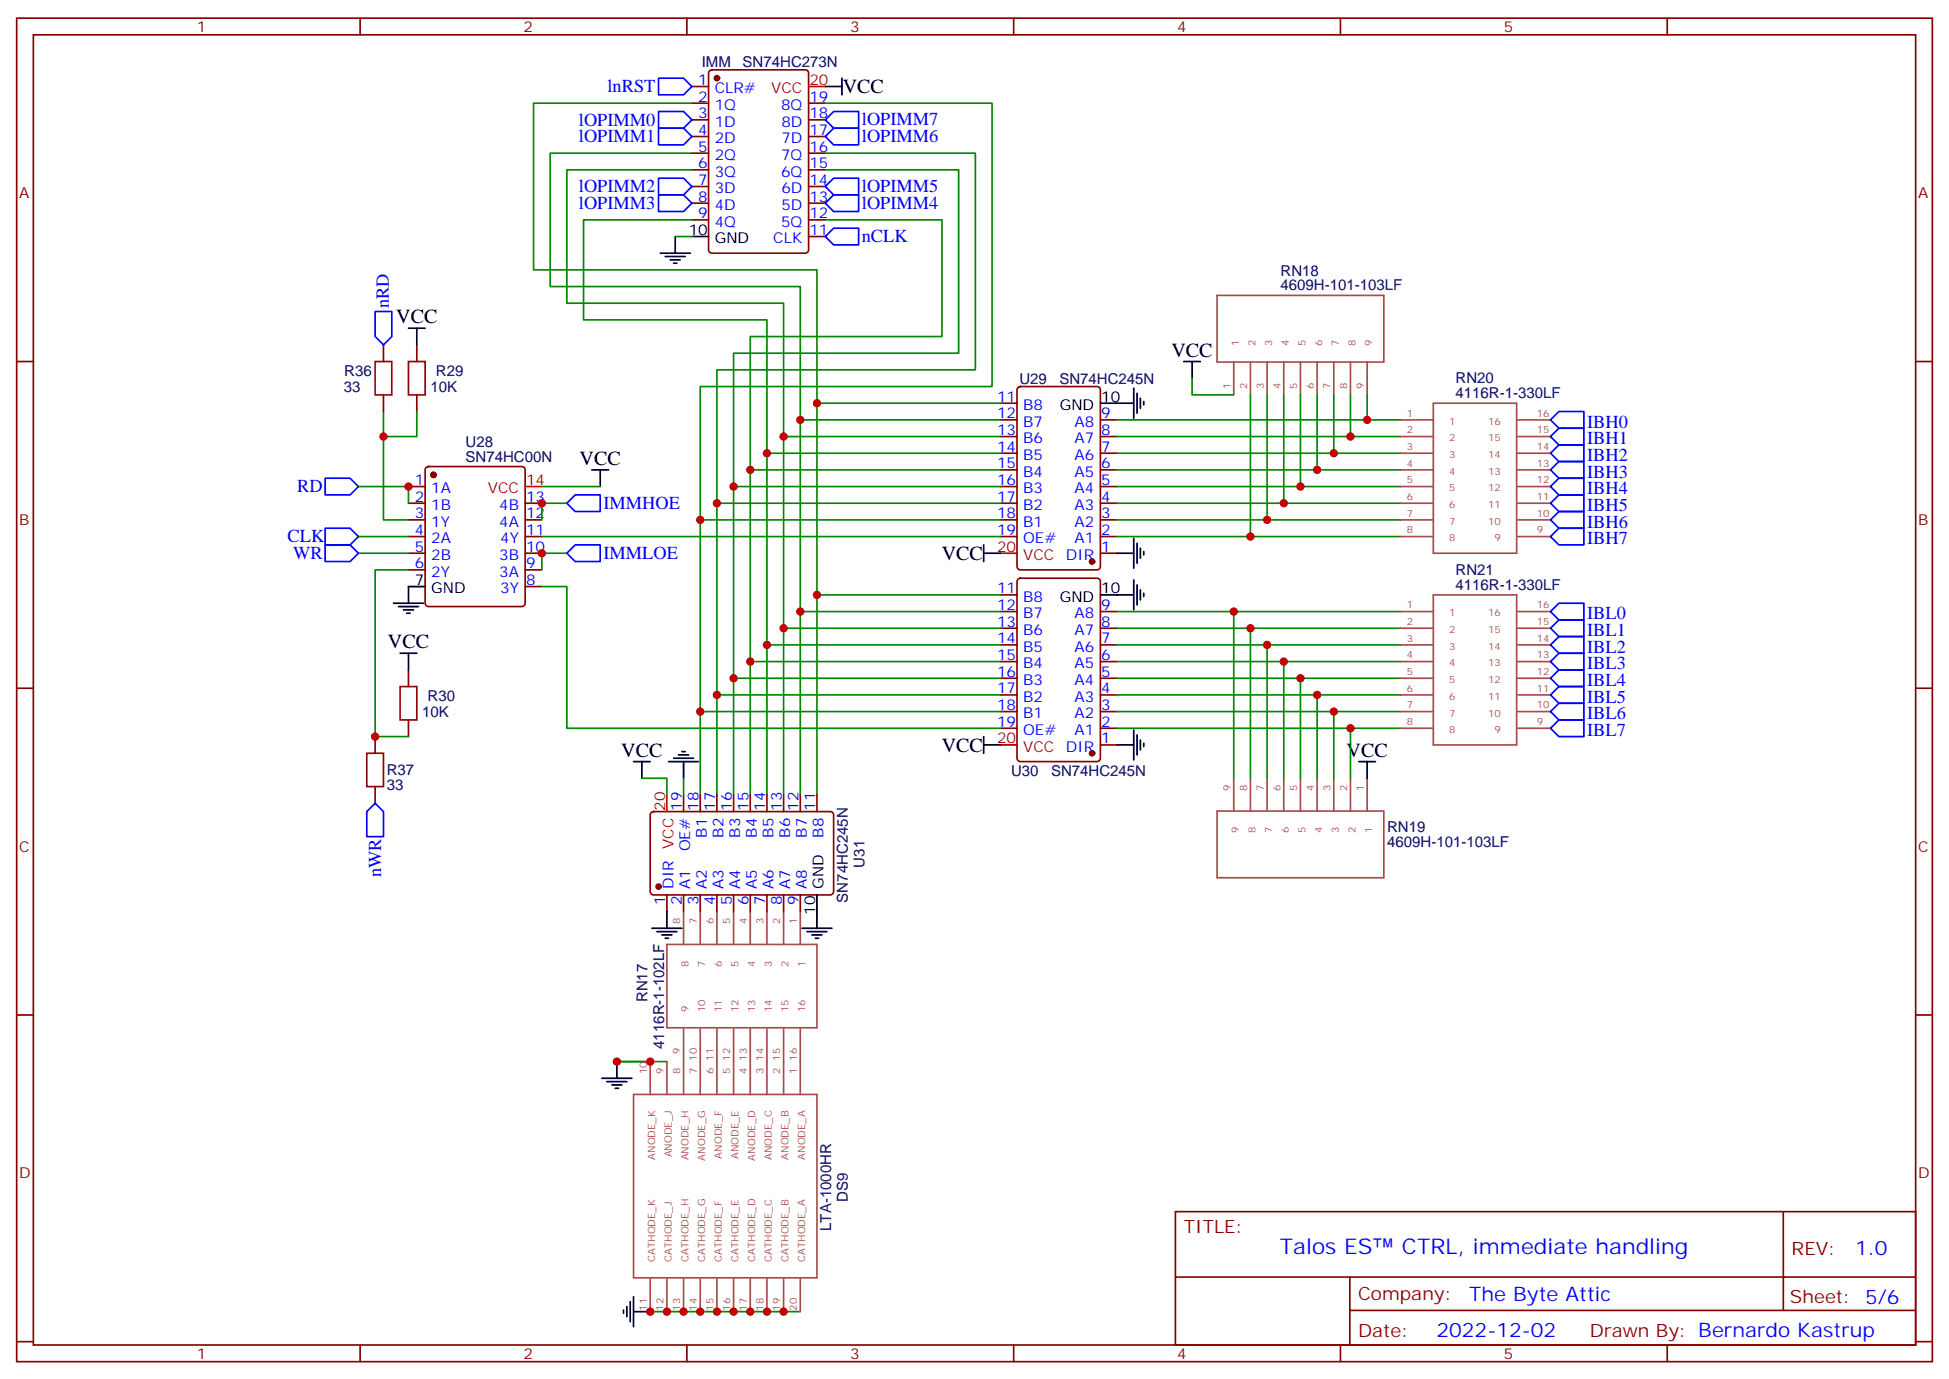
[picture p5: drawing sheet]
<svg xmlns="http://www.w3.org/2000/svg" width="412mm" height="292mm" viewBox="0 0 412 292" stroke-linecap="round" stroke-linejoin="round" font-family="sans-serif">
<defs><g id="words">
<g font-size="4.6" fill="#00f">
<text x="270.8" y="265.5">Talos ES</text>
<text x="296.6" y="265.5">CTRL, immediate handling</text>
</g>
<g font-size="4.2">
<text x="178.3" y="19.7">VCC</text>
<text x="83.8" y="68.5">VCC</text>
<text x="247.9" y="75.5">VCC</text>
<text x="122.6" y="98.4">VCC</text>
<text x="199.3" y="118.5">VCC</text>
<text x="82.1" y="137.2">VCC</text>
<text x="131.5" y="160.2">VCC</text>
<text x="199.3" y="159.1">VCC</text>
<text x="284.9" y="160.1">VCC</text>
</g>
<g font-size="4.2" fill="#00f">
<text x="392.5" y="265.7">1.0</text>
<text x="310.9" y="275.3">The Byte Attic</text>
<text x="304" y="283.1">2022-12-02</text>
</g>
<g font-size="3.9" fill="#00f">
<text x="128.6" y="19.6">lnRST</text>
<text x="122.5" y="26.6">lOPIMM0</text>
<text x="182.4" y="26.5">lOPIMM7</text>
<text x="122.5" y="30.2">lOPIMM1</text>
<text x="182.4" y="30.1">lOPIMM6</text>
<text x="122.5" y="40.7">lOPIMM2</text>
<text x="182.4" y="40.6">lOPIMM5</text>
<text x="122.5" y="44.3">lOPIMM3</text>
<text x="182.4" y="44.2">lOPIMM4</text>
<text x="182.4" y="51.2">nCLK</text>
<text x="82.3" y="65.3" transform="rotate(-90 82.3 65.3)">nRD</text>
<text x="335.8" y="94.1">IBH1</text>
<text x="335.8" y="90.5">IBH0</text>
<text x="335.8" y="101.1">IBH3</text>
<text x="335.8" y="97.6">IBH2</text>
<text x="62.9" y="104.2">RD</text>
<text x="127.7" y="107.7">IMMHOE</text>
<text x="335.8" y="104.6">IBH4</text>
<text x="335.8" y="111.7">IBH6</text>
<text x="335.8" y="108.2">IBH5</text>
<text x="60.9" y="114.8">CLK</text>
<text x="62" y="118.3">WR</text>
<text x="127.7" y="118.3">IMMLOE</text>
<text x="335.8" y="115.2">IBH7</text>
<text x="335.8" y="131.1">IBL0</text>
<text x="335.8" y="134.6">IBL1</text>
<text x="335.8" y="138.1">IBL2</text>
<text x="335.8" y="141.7">IBL3</text>
<text x="335.8" y="145.2">IBL4</text>
<text x="335.8" y="148.7">IBL5</text>
<text x="335.8" y="152.3">IBL6</text>
<text x="335.8" y="155.8">IBL7</text>
<text x="80.6" y="185.7" transform="rotate(-90 80.6 185.7)">nWR</text>
</g>
<g font-size="3.9" fill="#800">
<text x="250.5" y="261">TITLE:</text>
<text x="379.1" y="265.7">REV:</text>
<text x="287.4" y="275.2">Company:</text>
<text x="378.7" y="275.8">Sheet: 5/6</text>
<text x="287.4" y="282.9">Date:</text>
<text x="336.4" y="283">Drawn By: Bernardo Kastrup</text>
</g>
<g font-size="3.2" fill="#800">
<text x="41.6" y="6.8">1</text>
<text x="110.8" y="6.8">2</text>
<text x="179.9" y="6.8">3</text>
<text x="249.1" y="6.8">4</text>
<text x="318.2" y="6.8">5</text>
<text x="4.1" y="41.9">A</text>
<text x="405.9" y="41.9">A</text>
<text x="4.1" y="111.1">B</text>
<text x="405.9" y="111.1">B</text>
<text x="4.1" y="180.2">C</text>
<text x="405.9" y="180.2">C</text>
<text x="4.1" y="249.4">D</text>
<text x="405.9" y="249.4">D</text>
<text x="41.6" y="287.7">1</text>
<text x="110.8" y="287.7">2</text>
<text x="179.9" y="287.7">3</text>
<text x="249.1" y="287.7">4</text>
<text x="318.2" y="287.7">5</text>
</g>
<g font-size="3.2" fill="#00f">
<text x="147.7" y="18">1</text>
<text x="147.7" y="21.5">2</text>
<text x="151.2" y="19.7">CLR#</text>
<text x="151.2" y="23.2">1Q</text>
<text x="165.3" y="23.2">8Q</text>
<text x="171.3" y="21.5">19</text>
<text x="147.7" y="25">3</text>
<text x="147.7" y="28.5">4</text>
<text x="151.2" y="26.8">1D</text>
<text x="165.3" y="26.8">8D</text>
<text x="171.3" y="28.5">17</text>
<text x="171.3" y="25">18</text>
<text x="147.7" y="32.1">5</text>
<text x="147.7" y="35.6">6</text>
<text x="151.2" y="30.3">2D</text>
<text x="151.2" y="33.8">2Q</text>
<text x="165.3" y="33.8">7Q</text>
<text x="165.3" y="30.3">7D</text>
<text x="171.3" y="35.6">15</text>
<text x="171.3" y="32.1">16</text>
<text x="147.7" y="39.1">7</text>
<text x="151.2" y="37.4">3Q</text>
<text x="151.2" y="40.9">3D</text>
<text x="165.3" y="37.4">6Q</text>
<text x="165.3" y="40.9">6D</text>
<text x="171.3" y="39.1">14</text>
<text x="147.7" y="42.7">8</text>
<text x="147.7" y="46.2">9</text>
<text x="151.2" y="44.4">4D</text>
<text x="151.2" y="47.9">4Q</text>
<text x="165.3" y="47.9">5Q</text>
<text x="165.3" y="44.4">5D</text>
<text x="171.3" y="46.2">12</text>
<text x="171.3" y="42.7">13</text>
<text x="163.6" y="51.5">CLK</text>
<text x="171.3" y="49.7">11</text>
<text x="211" y="85">11</text>
<text x="211" y="88.5">12</text>
<text x="216.5" y="86.7">B8</text>
<text x="233" y="88.5">9</text>
<text x="211" y="92">13</text>
<text x="211" y="95.6">14</text>
<text x="216.5" y="90.3">B7</text>
<text x="216.5" y="93.8">B6</text>
<text x="227.3" y="93.8">A7</text>
<text x="227.3" y="90.3">A8</text>
<text x="233" y="95.6">7</text>
<text x="233" y="92">8</text>
<text x="211" y="99.1">15</text>
<text x="216.5" y="97.3">B5</text>
<text x="216.5" y="100.9">B4</text>
<text x="227.3" y="100.9">A5</text>
<text x="227.3" y="97.3">A6</text>
<text x="233" y="99.1">6</text>
<text x="87.8" y="102.6">1</text>
<text x="87.8" y="106.2">2</text>
<text x="91.3" y="104.4">1A</text>
<text x="91.3" y="107.9">1B</text>
<text x="105.6" y="107.9">4B</text>
<text x="111.3" y="106.2">13</text>
<text x="211" y="102.6">16</text>
<text x="211" y="106.2">17</text>
<text x="216.5" y="104.4">B3</text>
<text x="216.5" y="107.9">B2</text>
<text x="227.3" y="107.9">A3</text>
<text x="227.3" y="104.4">A4</text>
<text x="233" y="106.2">4</text>
<text x="233" y="102.6">5</text>
<text x="87.8" y="109.7">3</text>
<text x="87.8" y="113.2">4</text>
<text x="91.3" y="111.4">1Y</text>
<text x="105.6" y="111.4">4A</text>
<text x="111.3" y="113.2">11</text>
<text x="111.3" y="109.7">12</text>
<text x="211" y="109.7">18</text>
<text x="211" y="113.2">19</text>
<text x="216.5" y="111.4">B1</text>
<text x="227.3" y="111.4">A2</text>
<text x="233" y="113.2">2</text>
<text x="233" y="109.7">3</text>
<text x="87.8" y="116.7">5</text>
<text x="91.3" y="115">2A</text>
<text x="91.3" y="118.5">2B</text>
<text x="105.6" y="118.5">3B</text>
<text x="105.9" y="115">4Y</text>
<text x="111.3" y="116.7">10</text>
<text x="216.5" y="115">OE#</text>
<text x="225.5" y="118.5">DIR</text>
<text x="227.3" y="115">A1</text>
<text x="233" y="116.7">1</text>
<text x="87.8" y="120.3">6</text>
<text x="91.3" y="122">2Y</text>
<text x="105.6" y="122">3A</text>
<text x="105.9" y="125.6">3Y</text>
<text x="111.3" y="123.8">8</text>
<text x="111.3" y="120.3">9</text>
<text x="211" y="125.6">11</text>
<text x="211" y="129.1">12</text>
<text x="216.5" y="127.3">B8</text>
<text x="216.5" y="130.8">B7</text>
<text x="227.3" y="130.8">A8</text>
<text x="233" y="129.1">9</text>
<text x="211" y="132.6">13</text>
<text x="211" y="136.1">14</text>
<text x="216.5" y="134.4">B6</text>
<text x="216.5" y="137.9">B5</text>
<text x="227.3" y="137.9">A6</text>
<text x="227.3" y="134.4">A7</text>
<text x="233" y="136.1">7</text>
<text x="233" y="132.6">8</text>
<text x="211" y="139.7">15</text>
<text x="211" y="143.2">16</text>
<text x="216.5" y="141.4">B4</text>
<text x="227.3" y="141.4">A5</text>
<text x="233" y="143.2">5</text>
<text x="233" y="139.7">6</text>
<text x="211" y="146.7">17</text>
<text x="216.5" y="145">B3</text>
<text x="216.5" y="148.5">B2</text>
<text x="227.3" y="148.5">A3</text>
<text x="227.3" y="145">A4</text>
<text x="233" y="146.7">4</text>
<text x="211" y="150.2">18</text>
<text x="211" y="153.8">19</text>
<text x="216.5" y="152">B1</text>
<text x="216.5" y="155.5">OE#</text>
<text x="227.3" y="155.5">A1</text>
<text x="227.3" y="152">A2</text>
<text x="233" y="153.8">2</text>
<text x="233" y="150.2">3</text>
<text x="225.5" y="159.1">DIR</text>
<text x="233" y="157.3">1</text>
<text x="144.3" y="171.6" transform="rotate(-90 144.3 171.6)">19</text>
<text x="147.8" y="171.6" transform="rotate(-90 147.8 171.6)">18</text>
<text x="151.3" y="171.6" transform="rotate(-90 151.3 171.6)">17</text>
<text x="154.9" y="171.6" transform="rotate(-90 154.9 171.6)">16</text>
<text x="158.4" y="171.6" transform="rotate(-90 158.4 171.6)">15</text>
<text x="161.9" y="171.6" transform="rotate(-90 161.9 171.6)">14</text>
<text x="165.5" y="171.6" transform="rotate(-90 165.5 171.6)">13</text>
<text x="169" y="171.6" transform="rotate(-90 169 171.6)">12</text>
<text x="172.5" y="171.6" transform="rotate(-90 172.5 171.6)">11</text>
<text x="149.6" y="177.3" transform="rotate(-90 149.6 177.3)">B1</text>
<text x="153.1" y="177.3" transform="rotate(-90 153.1 177.3)">B2</text>
<text x="156.6" y="177.3" transform="rotate(-90 156.6 177.3)">B3</text>
<text x="160.2" y="177.3" transform="rotate(-90 160.2 177.3)">B4</text>
<text x="163.7" y="177.3" transform="rotate(-90 163.7 177.3)">B5</text>
<text x="167.2" y="177.3" transform="rotate(-90 167.2 177.3)">B6</text>
<text x="170.7" y="177.3" transform="rotate(-90 170.7 177.3)">B7</text>
<text x="174.3" y="177.3" transform="rotate(-90 174.3 177.3)">B8</text>
<text x="146" y="180.2" transform="rotate(-90 146 180.2)">OE#</text>
<text x="140.8" y="191.6" transform="rotate(-90 140.8 191.6)">1</text>
<text x="142.5" y="188.1" transform="rotate(-90 142.5 188.1)">DIR</text>
<text x="144.3" y="191.6" transform="rotate(-90 144.3 191.6)">2</text>
<text x="146" y="188.1" transform="rotate(-90 146 188.1)">A1</text>
<text x="147.8" y="191.6" transform="rotate(-90 147.8 191.6)">3</text>
<text x="149.6" y="188.1" transform="rotate(-90 149.6 188.1)">A2</text>
<text x="151.3" y="191.6" transform="rotate(-90 151.3 191.6)">4</text>
<text x="153.1" y="188.1" transform="rotate(-90 153.1 188.1)">A3</text>
<text x="154.9" y="191.6" transform="rotate(-90 154.9 191.6)">5</text>
<text x="156.6" y="188.1" transform="rotate(-90 156.6 188.1)">A4</text>
<text x="158.4" y="191.6" transform="rotate(-90 158.4 191.6)">6</text>
<text x="160.2" y="188.1" transform="rotate(-90 160.2 188.1)">A5</text>
<text x="161.9" y="191.6" transform="rotate(-90 161.9 191.6)">7</text>
<text x="163.7" y="188.1" transform="rotate(-90 163.7 188.1)">A6</text>
<text x="165.5" y="191.6" transform="rotate(-90 165.5 191.6)">8</text>
<text x="167.2" y="188.1" transform="rotate(-90 167.2 188.1)">A7</text>
<text x="169" y="191.6" transform="rotate(-90 169 191.6)">9</text>
<text x="170.7" y="188.1" transform="rotate(-90 170.7 188.1)">A8</text>
</g>
<g font-size="3.2" fill="#000080">
<text x="148.5" y="14.2">IMM</text>
<text x="157.1" y="14.2">SN74HC273N</text>
<text x="271" y="58.3">RN18</text>
<text x="271" y="61.5">4609H-101-103LF</text>
<text x="72.8" y="83">33</text>
<text x="72.8" y="79.5">R36</text>
<text x="91.1" y="83">10K</text>
<text x="92.2" y="79.5">R29</text>
<text x="215.7" y="81.3">U29</text>
<text x="224.2" y="81.3">SN74HC245N</text>
<text x="308" y="81.1">RN20</text>
<text x="308" y="84.3">4116R-1-330LF</text>
<text x="98.5" y="94.6">U28</text>
<text x="98.5" y="97.7">SN74HC00N</text>
<text x="308" y="124.8">4116R-1-330LF</text>
<text x="308" y="121.7">RN21</text>
<text x="90.5" y="148.3">R30</text>
<text x="89.3" y="151.8">10K</text>
<text x="81.8" y="167.3">33</text>
<text x="81.8" y="164.1">R37</text>
<text x="213.9" y="164.2">U30</text>
<text x="222.4" y="164.2">SN74HC245N</text>
<text x="293.5" y="179.2">4609H-101-103LF</text>
<text x="293.5" y="176.1">RN19</text>
<text x="182.9" y="183.6" transform="rotate(-90 182.9 183.6)">U31</text>
<text x="179.4" y="191" transform="rotate(-90 179.4 191)">SN74HC245N</text>
<text x="137" y="212.1" transform="rotate(-90 137 212.1)">RN17</text>
<text x="140.6" y="222" transform="rotate(-90 140.6 222)">4116R-1-102LF</text>
<text x="179.4" y="254.3" transform="rotate(-90 179.4 254.3)">DS9</text>
<text x="175.8" y="260.5" transform="rotate(-90 175.8 260.5)">LTA-1000HR</text>
</g>
<g font-size="3.2" fill="#f00">
<text x="171.3" y="18">20</text>
<text x="163.2" y="19.7">VCC</text>
<text x="103.2" y="104.4">VCC</text>
<text x="111.3" y="102.6">14</text>
<text x="211" y="116.7">20</text>
<text x="216.5" y="118.5">VCC</text>
<text x="211" y="157.3">20</text>
<text x="216.5" y="159.1">VCC</text>
<text x="140.8" y="171.6" transform="rotate(-90 140.8 171.6)">20</text>
<text x="142.5" y="179.7" transform="rotate(-90 142.5 179.7)">VCC</text>
</g>
<g font-size="3.2">
<text x="145.7" y="49.7">10</text>
<text x="151.2" y="51.5">GND</text>
<text x="224.2" y="86.7">GND</text>
<text x="233" y="85">10</text>
<text x="87.8" y="123.8">7</text>
<text x="91.3" y="125.6">GND</text>
<text x="233" y="125.6">10</text>
<text x="224.2" y="127.3">GND</text>
<text x="174.3" y="188.1" transform="rotate(-90 174.3 188.1)">GND</text>
<text x="172.5" y="193.6" transform="rotate(-90 172.5 193.6)">10</text>
</g>
<g font-size="2.1" fill="#a54b4b">
<text x="262.1" y="73.3" transform="rotate(-90 262.1 73.3)">1</text>
<text x="265.6" y="73.3" transform="rotate(-90 265.6 73.3)">2</text>
<text x="269.2" y="73.3" transform="rotate(-90 269.2 73.3)">3</text>
<text x="272.7" y="73.3" transform="rotate(-90 272.7 73.3)">4</text>
<text x="276.2" y="73.3" transform="rotate(-90 276.2 73.3)">5</text>
<text x="279.7" y="73.3" transform="rotate(-90 279.7 73.3)">6</text>
<text x="283.3" y="73.3" transform="rotate(-90 283.3 73.3)">7</text>
<text x="286.8" y="73.3" transform="rotate(-90 286.8 73.3)">8</text>
<text x="290.3" y="73.3" transform="rotate(-90 290.3 73.3)">9</text>
<text x="260.4" y="82.3" transform="rotate(-90 260.4 82.3)">1</text>
<text x="263.9" y="82.3" transform="rotate(-90 263.9 82.3)">2</text>
<text x="267.4" y="82.3" transform="rotate(-90 267.4 82.3)">3</text>
<text x="270.9" y="82.3" transform="rotate(-90 270.9 82.3)">4</text>
<text x="274.5" y="82.3" transform="rotate(-90 274.5 82.3)">5</text>
<text x="278" y="82.3" transform="rotate(-90 278 82.3)">6</text>
<text x="281.5" y="82.3" transform="rotate(-90 281.5 82.3)">7</text>
<text x="285.1" y="82.3" transform="rotate(-90 285.1 82.3)">8</text>
<text x="288.6" y="82.3" transform="rotate(-90 288.6 82.3)">9</text>
<text x="297.7" y="88.2">1</text>
<text x="306.6" y="89.9">1</text>
<text x="314.9" y="89.9">16</text>
<text x="325.2" y="88.2">16</text>
<text x="297.7" y="91.7">2</text>
<text x="297.7" y="95.2">3</text>
<text x="306.6" y="93.4">2</text>
<text x="314.9" y="93.4">15</text>
<text x="325.2" y="91.7">15</text>
<text x="325.2" y="95.2">14</text>
<text x="297.7" y="98.8">4</text>
<text x="306.6" y="97">3</text>
<text x="306.6" y="100.5">4</text>
<text x="314.9" y="97">14</text>
<text x="314.9" y="100.5">13</text>
<text x="325.2" y="98.8">13</text>
<text x="297.7" y="102.3">5</text>
<text x="297.7" y="105.8">6</text>
<text x="306.6" y="104">5</text>
<text x="306.6" y="107.5">6</text>
<text x="314.9" y="104">12</text>
<text x="314.9" y="107.5">11</text>
<text x="325.2" y="102.3">12</text>
<text x="325.2" y="105.8">11</text>
<text x="297.7" y="109.3">7</text>
<text x="297.7" y="112.9">8</text>
<text x="306.6" y="111.1">7</text>
<text x="314.9" y="111.1">10</text>
<text x="325.2" y="109.3">10</text>
<text x="325.2" y="112.9">9</text>
<text x="306.6" y="114.6">8</text>
<text x="316.2" y="114.6">9</text>
<text x="297.7" y="128.7">1</text>
<text x="306.6" y="130.5">1</text>
<text x="314.9" y="130.5">16</text>
<text x="325.2" y="128.7">16</text>
<text x="297.7" y="132.3">2</text>
<text x="297.7" y="135.8">3</text>
<text x="306.6" y="134">2</text>
<text x="306.6" y="137.5">3</text>
<text x="314.9" y="134">15</text>
<text x="314.9" y="137.5">14</text>
<text x="325.2" y="132.3">15</text>
<text x="325.2" y="135.8">14</text>
<text x="297.7" y="139.3">4</text>
<text x="297.7" y="142.9">5</text>
<text x="306.6" y="141.1">4</text>
<text x="314.9" y="141.1">13</text>
<text x="325.2" y="139.3">13</text>
<text x="325.2" y="142.9">12</text>
<text x="297.7" y="146.4">6</text>
<text x="297.7" y="149.9">7</text>
<text x="306.6" y="144.6">5</text>
<text x="306.6" y="148.1">6</text>
<text x="314.9" y="144.6">12</text>
<text x="314.9" y="148.1">11</text>
<text x="325.2" y="146.4">11</text>
<text x="325.2" y="149.9">10</text>
<text x="297.7" y="153.4">8</text>
<text x="306.6" y="151.6">7</text>
<text x="306.6" y="155.2">8</text>
<text x="314.9" y="151.6">10</text>
<text x="316.2" y="155.2">9</text>
<text x="325.2" y="153.4">9</text>
<text x="260.4" y="167.4" transform="rotate(-90 260.4 167.4)">9</text>
<text x="263.9" y="167.4" transform="rotate(-90 263.9 167.4)">8</text>
<text x="267.4" y="167.4" transform="rotate(-90 267.4 167.4)">7</text>
<text x="270.9" y="167.4" transform="rotate(-90 270.9 167.4)">6</text>
<text x="274.5" y="167.4" transform="rotate(-90 274.5 167.4)">5</text>
<text x="278" y="167.4" transform="rotate(-90 278 167.4)">4</text>
<text x="281.5" y="167.4" transform="rotate(-90 281.5 167.4)">3</text>
<text x="285.1" y="167.4" transform="rotate(-90 285.1 167.4)">2</text>
<text x="288.6" y="167.4" transform="rotate(-90 288.6 167.4)">1</text>
<text x="262.1" y="176.4" transform="rotate(-90 262.1 176.4)">9</text>
<text x="265.6" y="176.4" transform="rotate(-90 265.6 176.4)">8</text>
<text x="269.2" y="176.4" transform="rotate(-90 269.2 176.4)">7</text>
<text x="272.7" y="176.4" transform="rotate(-90 272.7 176.4)">6</text>
<text x="276.2" y="176.4" transform="rotate(-90 276.2 176.4)">5</text>
<text x="279.7" y="176.4" transform="rotate(-90 279.7 176.4)">4</text>
<text x="283.3" y="176.4" transform="rotate(-90 283.3 176.4)">3</text>
<text x="286.8" y="176.4" transform="rotate(-90 286.8 176.4)">2</text>
<text x="290.3" y="176.4" transform="rotate(-90 290.3 176.4)">1</text>
<text x="143.9" y="195.6" transform="rotate(-90 143.9 195.6)">8</text>
<text x="147.5" y="195.6" transform="rotate(-90 147.5 195.6)">7</text>
<text x="151" y="195.6" transform="rotate(-90 151 195.6)">6</text>
<text x="154.5" y="195.6" transform="rotate(-90 154.5 195.6)">5</text>
<text x="158.1" y="195.6" transform="rotate(-90 158.1 195.6)">4</text>
<text x="161.6" y="195.6" transform="rotate(-90 161.6 195.6)">3</text>
<text x="165.1" y="195.6" transform="rotate(-90 165.1 195.6)">2</text>
<text x="168.6" y="195.6" transform="rotate(-90 168.6 195.6)">1</text>
<text x="145.7" y="204.6" transform="rotate(-90 145.7 204.6)">8</text>
<text x="149.2" y="204.6" transform="rotate(-90 149.2 204.6)">7</text>
<text x="152.7" y="204.6" transform="rotate(-90 152.7 204.6)">6</text>
<text x="156.3" y="204.6" transform="rotate(-90 156.3 204.6)">5</text>
<text x="159.8" y="204.6" transform="rotate(-90 159.8 204.6)">4</text>
<text x="163.3" y="204.6" transform="rotate(-90 163.3 204.6)">3</text>
<text x="166.8" y="204.6" transform="rotate(-90 166.8 204.6)">2</text>
<text x="170.4" y="204.6" transform="rotate(-90 170.4 204.6)">1</text>
<text x="145.7" y="214.2" transform="rotate(-90 145.7 214.2)">9</text>
<text x="149.2" y="214.2" transform="rotate(-90 149.2 214.2)">10</text>
<text x="152.7" y="214.2" transform="rotate(-90 152.7 214.2)">11</text>
<text x="156.3" y="214.2" transform="rotate(-90 156.3 214.2)">12</text>
<text x="159.8" y="214.2" transform="rotate(-90 159.8 214.2)">13</text>
<text x="163.3" y="214.2" transform="rotate(-90 163.3 214.2)">14</text>
<text x="166.8" y="214.2" transform="rotate(-90 166.8 214.2)">15</text>
<text x="170.4" y="214.2" transform="rotate(-90 170.4 214.2)">16</text>
<text x="136.9" y="227.4" transform="rotate(-90 136.9 227.4)">10</text>
<text x="140.4" y="227.4" transform="rotate(-90 140.4 227.4)">9</text>
<text x="143.9" y="227.4" transform="rotate(-90 143.9 227.4)">8</text>
<text x="143.9" y="223.1" transform="rotate(-90 143.9 223.1)">9</text>
<text x="147.5" y="227.4" transform="rotate(-90 147.5 227.4)">7</text>
<text x="147.5" y="224.5" transform="rotate(-90 147.5 224.5)">10</text>
<text x="151" y="227.4" transform="rotate(-90 151 227.4)">6</text>
<text x="151" y="224.5" transform="rotate(-90 151 224.5)">11</text>
<text x="154.5" y="227.4" transform="rotate(-90 154.5 227.4)">5</text>
<text x="154.5" y="224.5" transform="rotate(-90 154.5 224.5)">12</text>
<text x="158.1" y="227.4" transform="rotate(-90 158.1 227.4)">4</text>
<text x="158.1" y="224.5" transform="rotate(-90 158.1 224.5)">13</text>
<text x="161.6" y="227.4" transform="rotate(-90 161.6 227.4)">3</text>
<text x="161.6" y="224.5" transform="rotate(-90 161.6 224.5)">14</text>
<text x="165.1" y="227.4" transform="rotate(-90 165.1 227.4)">2</text>
<text x="165.1" y="224.5" transform="rotate(-90 165.1 224.5)">15</text>
<text x="168.6" y="227.4" transform="rotate(-90 168.6 227.4)">1</text>
<text x="168.6" y="224.5" transform="rotate(-90 168.6 224.5)">16</text>
<text x="138.6" y="245.5" transform="rotate(-90 138.6 245.5)">ANODE_K</text>
<text x="142.2" y="245" transform="rotate(-90 142.2 245)">ANODE_J</text>
<text x="145.7" y="245.6" transform="rotate(-90 145.7 245.6)">ANODE_H</text>
<text x="149.2" y="245.6" transform="rotate(-90 149.2 245.6)">ANODE_G</text>
<text x="152.7" y="245.2" transform="rotate(-90 152.7 245.2)">ANODE_F</text>
<text x="156.3" y="245.3" transform="rotate(-90 156.3 245.3)">ANODE_E</text>
<text x="159.8" y="245.6" transform="rotate(-90 159.8 245.6)">ANODE_D</text>
<text x="163.3" y="245.5" transform="rotate(-90 163.3 245.5)">ANODE_C</text>
<text x="166.8" y="245.4" transform="rotate(-90 166.8 245.4)">ANODE_B</text>
<text x="170.4" y="245.4" transform="rotate(-90 170.4 245.4)">ANODE_A</text>
<text x="138.6" y="267.1" transform="rotate(-90 138.6 267.1)">CATHODE_K</text>
<text x="142.2" y="267.1" transform="rotate(-90 142.2 267.1)">CATHODE_J</text>
<text x="145.7" y="267.1" transform="rotate(-90 145.7 267.1)">CATHODE_H</text>
<text x="149.2" y="267.1" transform="rotate(-90 149.2 267.1)">CATHODE_G</text>
<text x="152.7" y="267.1" transform="rotate(-90 152.7 267.1)">CATHODE_F</text>
<text x="156.3" y="267.1" transform="rotate(-90 156.3 267.1)">CATHODE_E</text>
<text x="159.8" y="267.1" transform="rotate(-90 159.8 267.1)">CATHODE_D</text>
<text x="163.3" y="267.1" transform="rotate(-90 163.3 267.1)">CATHODE_C</text>
<text x="166.8" y="267.1" transform="rotate(-90 166.8 267.1)">CATHODE_B</text>
<text x="170.4" y="267.1" transform="rotate(-90 170.4 267.1)">CATHODE_A</text>
<text x="136.9" y="277.4" transform="rotate(-90 136.9 277.4)">11</text>
<text x="140.4" y="277.4" transform="rotate(-90 140.4 277.4)">12</text>
<text x="143.9" y="277.4" transform="rotate(-90 143.9 277.4)">13</text>
<text x="147.5" y="277.4" transform="rotate(-90 147.5 277.4)">14</text>
<text x="151" y="277.4" transform="rotate(-90 151 277.4)">15</text>
<text x="154.5" y="277.4" transform="rotate(-90 154.5 277.4)">16</text>
<text x="158.1" y="277.4" transform="rotate(-90 158.1 277.4)">17</text>
<text x="161.6" y="277.4" transform="rotate(-90 161.6 277.4)">18</text>
<text x="165.1" y="277.4" transform="rotate(-90 165.1 277.4)">19</text>
<text x="168.6" y="277.4" transform="rotate(-90 168.6 277.4)">20</text>
</g>
</g></defs>
<g fill="none" stroke="#870000" stroke-width=".35">
<path d="M3.5 3.8h405.4v284.4h-405.4zM7.1 7.4h398.2v277.3h-398.2zM76.2 3.8v3.6M145.3 3.8v3.6M146.4 18.3h3.5M150.2 15l.4-.2h19.8a.71 .71 0 0 1 .7 .7v37.4a.76 .76 0 0 1-.7 .7h-19.8a.76 .76 0 0 1-.7-.7v-37.4zM214.5 3.8v3.6M283.6 3.8v3.6M352.8 3.8v3.6M146.4 21.8h3.5M146.4 25.4h3.5M146.4 28.9h3.5"/>
<path d="M146.4 32.4h3.5M146.4 35.9h3.5M146.4 39.5h3.5M171.1 21.8h3.5M171.1 25.4h3.5M171.1 28.9h3.5M171.1 32.4h3.5M171.1 35.9h3.5M171.1 39.5h3.5M146.4 43h3.5M146.4 46.5h3.5M171.1 43h3.5"/>
<path d="M171.1 46.5h3.5M171.1 50.1h3.5M3.5 76.5h3.6M81.1 73v3.5M88.2 73v3.5M405.3 76.5h3.6M81.1 83.6v3.5M88.2 83.6v3.5M90.2 98.9l.5-.2h19.7a.71 .71 0 0 1 .7 .7v28.3a.76 .76 0 0 1-.7 .7h-19.7a.76 .76 0 0 1-.7-.7v-28.3zM211.7 99.4h3.5M211.7 95.9h3.5M211.7 92.4h3.5"/>
<path d="M211.7 88.9h3.5M211.7 85.3h3.5M215.4 82l.5-.2h16.2a.71 .71 0 0 1 .7 .7v37.4a.76 .76 0 0 1-.7 .7h-16.2a.76 .76 0 0 1-.7-.7v-37.4zM232.8 99.4h3.6M232.8 95.9h3.6M232.8 92.4h3.6M232.8 88.9h3.6M86.4 103h3.6M86.4 106.5h3.6M86.4 110h3.6M86.4 113.6h3.6M86.4 117.1h3.6"/>
<path d="M111.1 106.5h3.6M111.1 110h3.6M111.1 113.6h3.6M111.1 117.1h3.6M211.7 103h3.5M211.7 106.5h3.5M211.7 110h3.5M211.7 113.6h3.5M232.8 103h3.6M232.8 106.5h3.6M232.8 110h3.6M232.8 113.6h3.6"/>
<path d="M232.8 117.1h3.6M86.4 120.6h3.6M111.1 120.6h3.6M111.1 124.1h3.6M211.7 136.5h3.5M211.7 133h3.5M211.7 129.4h3.5M211.7 125.9h3.5M215.4 122.6l.5-.2h16.2a.71 .71 0 0 1 .7 .7v37.4a.76 .76 0 0 1-.7 .7h-16.2a.76 .76 0 0 1-.7-.7v-37.4zM232.8 136.5h3.6M232.8 133h3.6M232.8 129.4h3.6"/>
<path d="M3.5 145.7h3.6M79.4 155.9v3.5M86.4 141.8v3.5M86.4 152.4v3.5M211.7 154.1h3.5M211.7 150.6h3.5M211.7 147.1h3.5M211.7 143.5h3.5M211.7 140h3.5M232.8 157.7h3.6M232.8 154.1h3.6M232.8 150.6h3.6"/>
<path d="M232.8 147.1h3.6M232.8 143.5h3.6M232.8 140h3.6M405.3 145.7h3.6M79.4 166.5v3.5M137.8 172l.5-.2h37.4a.71 .71 0 0 1 .7 .7v16.2a.76 .76 0 0 1-.7 .7h-37.4a.76 .76 0 0 1-.7-.7v-16.2zM144.6 168.2v3.6M148.2 168.2v3.6M151.7 168.2v3.6M155.2 168.2v3.6M158.7 168.2v3.6M162.3 168.2v3.6"/>
<path d="M165.8 168.2v3.6M169.3 168.2v3.6M172.9 168.2v3.6M141.1 189.4v3.5M144.6 189.4v3.5M148.2 189.4v3.5M151.7 189.4v3.5M155.2 189.4v3.5M158.7 189.4v3.5M162.3 189.4v3.5M165.8 189.4v3.5M169.3 189.4v3.5"/>
<path d="M3.5 214.8h3.6M405.3 214.8h3.6M248.7 256.4h156.6v28.3h-156.6zM377.3 256.5v20.8M248.7 270.3h156.5M285.6 277.3h119.6M285.6 270.3v14.1M3.5 284h3.6M76.2 284.7v3.5M145.3 284.7v3.5M214.5 284.7v3.5M283.6 284.7v3.5"/>
<path d="M352.8 284.7v3.5M405.3 284h3.6"/>
</g>
<g fill="#870000" stroke="#870000" stroke-width=".35">
<circle cx="151.7" cy="16.5" r=".53"/>
<circle cx="91.7" cy="100.5" r=".53"/>
<circle cx="231.1" cy="118.9" r=".53"/>
<circle cx="231.1" cy="159.4" r=".53"/>
<circle cx="139.3" cy="187.6" r=".53"/>
</g>
<g fill="none" stroke="#000" stroke-width=".35">
<path d="M174.6 18.3h3.6M178.2 16.5v3.6M139.7 53.6h6.3M140.8 54.3h4.2M141.8 55h2.1M142.5 55.7h.7M142.9 50.1v3.5M146.4 50.1h3.5M86.4 69.5h3.6M88.2 69.5v3.5M250.5 76.5h3.5M252.2 76.5v3.5"/>
<path d="M125.2 99.4h3.6M127 99.4v3.6M232.8 85.3h7.1M239.9 82.2v6.3M240.6 83.2v4.3M241.3 84.3v2.1M242 85v.7M208.1 117.1h3.6M208.1 115.3v3.6M236.4 117.1h3.5M239.9 113.9v6.4M240.6 115v4.2"/>
<path d="M241.3 116v2.1M242 116.7v.7M83.3 127.7h6.3M84.3 128.4h4.2M84.7 138.3h3.5M85.4 129.1h2.1M86.1 129.8h.7M86.4 138.3v3.5M90 124.1h-3.6v3.6M232.8 125.9h7.1M239.9 122.7v6.4M240.6 123.8v4.2"/>
<path d="M241.3 124.8v2.2M242 125.6v.7M143.6 159.8h2.1M144.3 159.1h.7M208.1 155.9v3.5M208.1 157.7h3.6M236.4 157.7h3.5M239.9 154.5v6.3M240.6 155.5v4.3M241.3 156.6v2.1M242 157.3v.7M134.1 161.2h3.5"/>
<path d="M135.8 161.2v3.5M141.5 161.2h6.3M142.5 160.5h4.3M144.6 161.2v3.5M287.5 161.2h3.5M289.3 161.2v3.5M137.9 196.5h6.4M139 197.2h4.2M140.1 197.9h2.1M140.8 198.6h.7M141.1 192.9v3.6M169.7 196.5h6.3"/>
<path d="M170.7 197.2h4.3M171.8 197.9h2.1M172.5 198.6h.7M172.9 189.4v7.1M127.4 228.2h6.3M128.4 228.9h4.2M129.5 229.6h2.1M130.2 230.3h.7M130.5 224.7v3.5M131.9 277.2v.8M132.6 276.5v2.2M133.3 275.5v4.2"/>
<path d="M134.1 277.6h3.5M134.1 274.4v6.4"/>
</g>
<path d="M171.1 18.3h3.5M111.1 103h3.6M211.7 117.1h3.5M211.7 157.7h3.5M141.1 168.2v3.6" fill="none" stroke="#f00" stroke-width=".35"/>
<g fill="none" stroke="#00f" stroke-width=".35">
<path d="M139.3 16.5h5.3l1.8 1.8-1.8 1.8h-5.3zM139.3 37.7h5.3l1.8 1.8-1.8 1.7h-5.3zM139.3 27.1h5.3l1.8 1.8-1.8 1.8h-5.3zM139.3 23.6h5.3l1.8 1.8-1.8 1.7h-5.3zM174.6 25.4l1.8-1.8h5.3v3.5h-5.3zM174.6 28.9l1.8-1.8h5.3v3.6h-5.3zM174.6 39.5l1.8-1.8h5.3v3.5h-5.3zM139.3 41.2h5.3l1.8 1.8-1.8 1.8h-5.3zM174.6 50.1l1.8-1.8h5.3v3.5h-5.3zM174.6 43l1.8-1.8h5.3v3.6h-5.3zM79.4 65.9h3.5v5.3l-1.8 1.8-1.7-1.8zM329.8 97.7h5.3v3.5h-5.3l-1.7-1.8z"/>
<path d="M329.8 94.2h5.3v3.5h-5.3l-1.7-1.8zM329.8 90.6h5.3v3.6h-5.3l-1.7-1.8zM329.8 87.1h5.3v3.5h-5.3l-1.7-1.7zM68.8 101.2h5.3l1.7 1.8-1.7 1.7h-5.3zM68.8 115.3h5.3l1.7 1.8-1.7 1.8h-5.3zM68.8 111.8h5.3l1.7 1.8-1.7 1.7h-5.3zM119.9 106.5l1.8-1.8h5.3v3.6h-5.3zM119.9 117.1l1.8-1.8h5.3v3.6h-5.3zM329.8 111.8h5.3v3.5h-5.3l-1.7-1.7zM329.8 108.3h5.3v3.5h-5.3l-1.7-1.8zM329.8 104.7h5.3v3.6h-5.3l-1.7-1.8zM329.8 101.2h5.3v3.5h-5.3l-1.7-1.7z"/>
<path d="M329.8 127.7h5.3v3.5h-5.3l-1.7-1.8zM329.8 131.2h5.3v3.5h-5.3l-1.7-1.7zM329.8 134.7h5.3v3.6h-5.3l-1.7-1.8zM329.8 138.3h5.3v3.5h-5.3l-1.7-1.8zM329.8 141.8h5.3v3.5h-5.3l-1.7-1.8zM329.8 145.3h5.3v3.5h-5.3l-1.7-1.7zM329.8 148.8h5.3v3.6h-5.3l-1.7-1.8zM329.8 152.4h5.3v3.5h-5.3l-1.7-1.8zM79.4 170l1.7 1.8v5.3h-3.5v-5.3z"/>
</g>
<g fill="none" stroke="#008700" stroke-width=".35">
<path d="M146.4 21.8h-33.5v35.3h60v111.1M146.4 32.4h-30v28.2h52.9v107.6M146.4 35.9h-26.5v28.3h45.9v104M174.6 35.9h28.2v38.9h-47.6v93.4M174.6 32.4h31.8v45.9h-54.7v89.9M174.6 21.8h35.3v60h-61.7v86.4M142.9 50.1h3.5M146.4 46.5h-22.9v21.2h38.8v100.5M174.6 46.5h24.7v24.7h-40.6v97M81.1 87.1v22.9h5.3M88.2 87.1v5.3h-7.1M158.7 99.4h53"/>
<path d="M162.3 95.9h49.4M165.8 92.4h45.9M169.3 88.9h42.4M172.9 85.3h38.8M236.4 99.4h59.9M236.4 95.9h59.9M236.4 92.4h59.9M236.4 88.9h59.9M252.2 80v3.6h8.9M264.6 83.6v30M268.1 83.6v26.4M271.6 83.6v22.9"/>
<path d="M275.2 83.6v19.4M278.7 83.6v15.8M282.2 83.6v12.3M285.8 83.6v8.8M289.3 83.6v5.3M75.8 103h10.6v3.5M75.8 113.6h10.6M75.8 117.1h10.6M114.7 113.6h97M114.7 103h12.3M119.9 106.5h-5.2v3.5M119.9 117.1h-5.2v3.5"/>
<path d="M148.2 110h63.5M151.7 106.5h60M155.2 103h56.5M236.4 113.6h59.9M236.4 103h59.9M236.4 110h59.9M236.4 106.5h59.9M86.4 120.6h-7v35.3h7M114.7 124.1h5.2v30h91.8M162.3 136.5h49.4M165.8 133h45.9M169.3 129.4h42.4"/>
<path d="M172.9 125.9h38.8M236.4 136.5h59.9M236.4 133h59.9M236.4 129.4h59.9M261.1 129.4v35.3M264.6 133v31.7M268.1 136.5v28.2M148.2 150.6h63.5M151.7 147.1h60M155.2 143.5h56.5M158.7 140h53M236.4 154.1h59.9"/>
<path d="M236.4 150.6h59.9M236.4 147.1h59.9M236.4 143.5h59.9M236.4 140h59.9M271.6 140v24.7M275.2 143.5v21.2M278.7 147.1v17.6M282.2 150.6v14.1M285.8 154.1v10.6M135.8 164.7h5.3v3.5M144.6 164.7v3.5M130.5 224.7h10.6"/>
<path d="M137.6 277.6h31.7"/>
</g>
<g fill="none" stroke="#a64a4a" stroke-width=".35">
<path d="M257.5 62.5h35.3v14.1h-35.3zM261.1 76.6v7M264.6 76.6v7M268.1 76.6v7M271.6 76.6v7M275.2 76.6v7M278.7 76.6v7M282.2 76.6v7M285.8 76.6v7M289.3 76.6v7M296.3 88.9h7M296.3 92.4h7"/>
<path d="M296.3 95.9h7M296.3 99.4h7M303.3 85.3h17.6v31.8h-17.6zM321.1 88.9h7M321.1 92.4h7M321.1 95.9h7M321.1 99.4h7M296.3 103h7M296.3 106.5h7M296.3 110h7M296.3 113.6h7M321.1 103h7"/>
<path d="M321.1 106.5h7M321.1 110h7M321.1 113.6h7M296.3 129.4h7M296.3 133h7M296.3 136.5h7M303.3 125.9h17.6v31.8h-17.6zM321.1 129.4h7M321.1 133h7M321.1 136.5h7M296.3 140h7M296.3 143.5h7"/>
<path d="M296.3 147.1h7M296.3 150.6h7M296.3 154.1h7M321.1 140h7M321.1 143.5h7M321.1 147.1h7M321.1 150.6h7M321.1 154.1h7M257.5 171.7h35.3v14.1h-35.3zM261.1 164.7v7M264.6 164.7v7M268.1 164.7v7"/>
<path d="M271.6 164.7v7M275.2 164.7v7M278.7 164.7v7M282.2 164.7v7M285.8 164.7v7M289.3 164.7v7M141.1 199.9h31.8v17.6h-31.8zM144.6 192.9v7M148.2 192.9v7M151.7 192.9v7M155.2 192.9v7M158.7 192.9v7"/>
<path d="M162.3 192.9v7M165.8 192.9v7M169.3 192.9v7M144.6 217.7v13.9M148.2 217.7v13.9M151.7 217.7v13.9M155.2 217.7v13.9M158.7 217.7v13.9M162.3 217.7v13.9M165.8 217.7v13.9M169.3 217.7v13.9M134.1 231.6h38.8v38.8h-38.8z"/>
<path d="M137.6 224.7v6.9M141.1 224.7v6.9M137.6 270.7v6.9M141.1 270.7v6.9M144.6 270.7v6.9M148.2 270.7v6.9M151.7 270.7v6.9M155.2 270.7v6.9M158.7 270.7v6.9M162.3 270.7v6.9M165.8 270.7v6.9M169.3 270.7v6.9"/>
</g>
<path d="M79.4 76.5h3.5v7.1h-3.5zM86.4 76.5h3.6v7.1h-3.6zM77.6 159.4h3.5v7.1h-3.5zM84.7 145.3h3.5v7.1h-3.5z" fill="none" stroke="#a10000" stroke-width=".35"/>
<g fill="#c00">
<circle cx="130.5" cy="224.7" r=".88"/>
<circle cx="137.6" cy="224.7" r=".88"/>
<circle cx="137.6" cy="277.6" r=".88"/>
<circle cx="165.8" cy="277.6" r=".88"/>
<circle cx="162.3" cy="277.6" r=".88"/>
<circle cx="158.8" cy="277.6" r=".88"/>
<circle cx="155.2" cy="277.6" r=".88"/>
<circle cx="151.7" cy="277.6" r=".88"/>
<circle cx="148.2" cy="277.6" r=".88"/>
<circle cx="144.6" cy="277.6" r=".88"/>
<circle cx="141.1" cy="277.6" r=".88"/>
<circle cx="86.4" cy="103" r=".88"/>
<circle cx="114.7" cy="106.5" r=".88"/>
<circle cx="114.7" cy="117.1" r=".88"/>
<circle cx="79.4" cy="155.9" r=".88"/>
<circle cx="81.1" cy="92.4" r=".88"/>
<circle cx="261.1" cy="129.4" r=".88"/>
<circle cx="264.6" cy="133" r=".88"/>
<circle cx="268.1" cy="136.5" r=".88"/>
<circle cx="271.6" cy="140" r=".88"/>
<circle cx="275.2" cy="143.5" r=".88"/>
<circle cx="278.7" cy="147.1" r=".88"/>
<circle cx="282.2" cy="150.6" r=".88"/>
<circle cx="285.8" cy="154.1" r=".88"/>
<circle cx="148.2" cy="110" r=".88"/>
<circle cx="151.7" cy="106.5" r=".88"/>
<circle cx="155.2" cy="103" r=".88"/>
<circle cx="158.8" cy="99.4" r=".88"/>
<circle cx="162.3" cy="95.9" r=".88"/>
<circle cx="165.8" cy="92.4" r=".88"/>
<circle cx="169.3" cy="88.9" r=".88"/>
<circle cx="172.9" cy="85.3" r=".88"/>
<circle cx="148.2" cy="150.6" r=".88"/>
<circle cx="151.7" cy="147.1" r=".88"/>
<circle cx="155.2" cy="143.5" r=".88"/>
<circle cx="158.8" cy="140" r=".88"/>
<circle cx="162.3" cy="136.5" r=".88"/>
<circle cx="165.8" cy="133" r=".88"/>
<circle cx="169.3" cy="129.4" r=".88"/>
<circle cx="172.9" cy="125.9" r=".88"/>
<circle cx="264.6" cy="113.6" r=".88"/>
<circle cx="268.1" cy="110" r=".88"/>
<circle cx="271.6" cy="106.5" r=".88"/>
<circle cx="275.2" cy="103" r=".88"/>
<circle cx="278.7" cy="99.4" r=".88"/>
<circle cx="282.2" cy="95.9" r=".88"/>
<circle cx="285.8" cy="92.4" r=".88"/>
<circle cx="289.3" cy="88.9" r=".88"/>
</g>
<use href="#words"/>
</svg>
